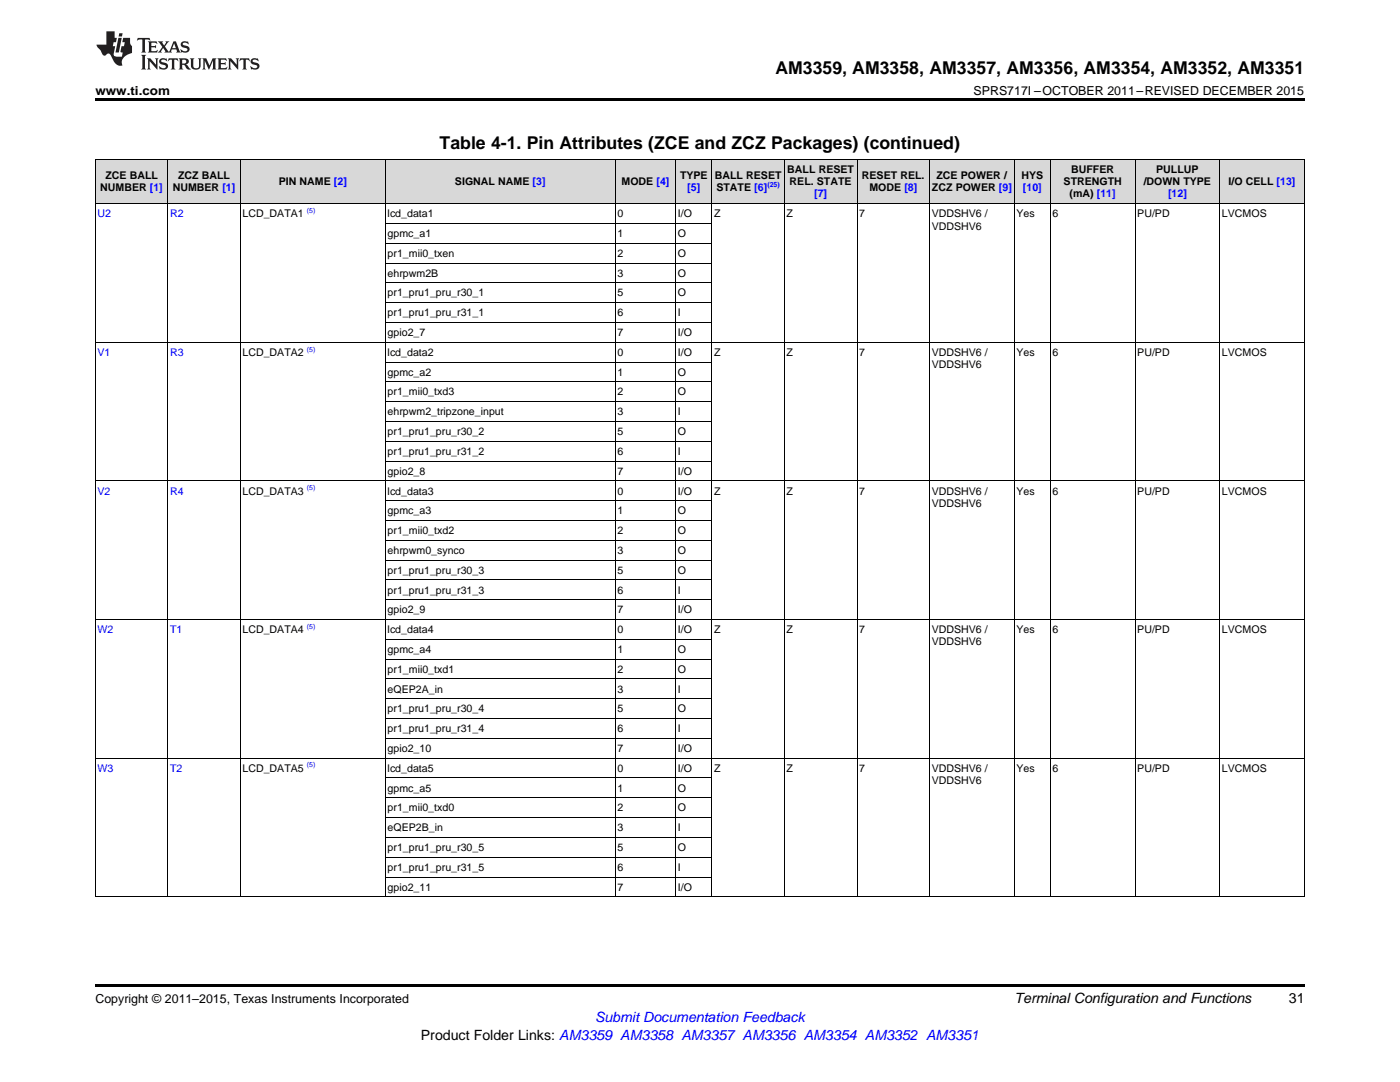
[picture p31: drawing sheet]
<svg xmlns="http://www.w3.org/2000/svg" width="279mm" height="216mm" viewBox="0 0 279 216" stroke-linecap="round" stroke-linejoin="round" font-family="sans-serif">
<defs><g id="words">
<g font-size="3.5">
<text x="154.8" y="14.8">AM3359, AM3358, AM3357, AM3356, AM3354, AM3352, AM3351</text>
<text x="87.7" y="29.7">Table 4-1. Pin Attributes (ZCE and ZCZ Packages) (continued)</text>
</g>
<text font-size="2.8" fill="#00f" x="118.7" y="203.9">Submit Documentation Feedback</text>
<g font-size="2.8">
<text x="202.5" y="200.1">Terminal Configuration and Functions</text>
<text x="257.2" y="200.1">31</text>
<text x="84" y="207.4">Product Folder Links: AM3359 AM3358 AM3357 AM3356 AM3354 AM3352 AM3351</text>
</g>
<g font-size="2.5">
<text x="19" y="19">www.ti.com</text>
<text x="194.3" y="19">SPRS717I –OCTOBER 2011–REVISED DECEMBER 2015</text>
<text x="19" y="200.1">Copyright © 2011–2015, Texas Instruments Incorporated</text>
</g>
<g font-size="2.1">
<text x="21" y="35.7">ZCE BALL</text>
<text x="35.5" y="35.7">ZCZ BALL</text>
<text x="135.7" y="35.7">TYPE</text>
<text x="142.7" y="35.7">BALL RESET</text>
<text x="157.1" y="34.5">BALL RESET</text>
<text x="172" y="35.7">RESET REL.</text>
<text x="186.9" y="35.7">ZCE POWER /</text>
<text x="203.8" y="35.7">HYS</text>
<text x="213.8" y="34.5">BUFFER</text>
<text x="230.8" y="34.5">PULLUP</text>
<text x="20" y="38.2">NUMBER [1]</text>
<text x="34.5" y="38.2">NUMBER [1]</text>
<text x="55.6" y="36.9">PIN NAME [2]</text>
<text x="90.8" y="36.9">SIGNAL NAME [3]</text>
<text x="124" y="36.9">MODE [4]</text>
<text x="143" y="38.2">STATE [6]</text>
<text x="157.6" y="36.9">REL. STATE</text>
<text x="173.5" y="38.2">MODE [8]</text>
<text x="186" y="38.2">ZCZ POWER [9]</text>
<text x="212.3" y="36.9">STRENGTH</text>
<text x="213.5" y="39.4">(mA) [11]</text>
<text x="228.2" y="36.9">/DOWN TYPE</text>
<text x="245.2" y="36.9">I/O CELL [13]</text>
<text x="48.4" y="43.4">LCD_DATA1</text>
<text x="77.4" y="43.4">lcd_data1</text>
<text x="77.4" y="47.3">gpmc_a1</text>
<text x="123.2" y="43.4">0</text>
<text x="123.2" y="47.3">1</text>
<text x="135.3" y="43.4">I/O</text>
<text x="135.3" y="47.3">O</text>
<text x="142.5" y="43.4">Z</text>
<text x="157" y="43.4">Z</text>
<text x="171.5" y="43.4">7</text>
<text x="185.9" y="43.4">VDDSHV6 /</text>
<text x="185.9" y="45.8">VDDSHV6</text>
<text x="202.8" y="43.4">Yes</text>
<text x="210.1" y="43.4">6</text>
<text x="227" y="43.4">PU/PD</text>
<text x="243.9" y="43.4">LVCMOS</text>
<text x="77.4" y="51.3">pr1_mii0_txen</text>
<text x="123.2" y="51.3">2</text>
<text x="135.3" y="51.3">O</text>
<text x="77.4" y="55.2">ehrpwm2B</text>
<text x="77.4" y="59.2">pr1_pru1_pru_r30_1</text>
<text x="123.2" y="55.2">3</text>
<text x="123.2" y="59.2">5</text>
<text x="135.3" y="55.2">O</text>
<text x="135.3" y="59.2">O</text>
<text x="77.4" y="63.1">pr1_pru1_pru_r31_1</text>
<text x="123.2" y="63.1">6</text>
<text x="135.3" y="63.1">I</text>
<text x="48.4" y="71">LCD_DATA2</text>
<text x="77.4" y="67.1">gpio2_7</text>
<text x="77.4" y="71">lcd_data2</text>
<text x="123.2" y="67.1">7</text>
<text x="123.2" y="71">0</text>
<text x="135.3" y="67.1">I/O</text>
<text x="135.3" y="71">I/O</text>
<text x="142.5" y="71">Z</text>
<text x="157" y="71">Z</text>
<text x="171.5" y="71">7</text>
<text x="185.9" y="71">VDDSHV6 /</text>
<text x="202.8" y="71">Yes</text>
<text x="210.1" y="71">6</text>
<text x="227" y="71">PU/PD</text>
<text x="243.9" y="71">LVCMOS</text>
<text x="77.4" y="75">gpmc_a2</text>
<text x="123.2" y="75">1</text>
<text x="135.3" y="75">O</text>
<text x="185.9" y="73.5">VDDSHV6</text>
<text x="77.4" y="78.9">pr1_mii0_txd3</text>
<text x="77.4" y="82.9">ehrpwm2_tripzone_input</text>
<text x="123.2" y="78.9">2</text>
<text x="123.2" y="82.9">3</text>
<text x="135.3" y="78.9">O</text>
<text x="135.3" y="82.9">I</text>
<text x="77.4" y="86.8">pr1_pru1_pru_r30_2</text>
<text x="123.2" y="86.8">5</text>
<text x="135.3" y="86.8">O</text>
<text x="77.4" y="90.8">pr1_pru1_pru_r31_2</text>
<text x="77.4" y="94.7">gpio2_8</text>
<text x="123.2" y="90.8">6</text>
<text x="123.2" y="94.7">7</text>
<text x="135.3" y="90.8">I</text>
<text x="135.3" y="94.7">I/O</text>
<text x="48.4" y="98.7">LCD_DATA3</text>
<text x="77.4" y="98.7">lcd_data3</text>
<text x="123.2" y="98.7">0</text>
<text x="135.3" y="98.7">I/O</text>
<text x="142.5" y="98.7">Z</text>
<text x="157" y="98.7">Z</text>
<text x="171.5" y="98.7">7</text>
<text x="185.9" y="98.7">VDDSHV6 /</text>
<text x="185.9" y="101.1">VDDSHV6</text>
<text x="202.8" y="98.7">Yes</text>
<text x="210.1" y="98.7">6</text>
<text x="227" y="98.7">PU/PD</text>
<text x="243.9" y="98.7">LVCMOS</text>
<text x="77.4" y="102.6">gpmc_a3</text>
<text x="77.4" y="106.6">pr1_mii0_txd2</text>
<text x="123.2" y="102.6">1</text>
<text x="123.2" y="106.6">2</text>
<text x="135.3" y="102.6">O</text>
<text x="135.3" y="106.6">O</text>
<text x="77.4" y="110.5">ehrpwm0_synco</text>
<text x="123.2" y="110.5">3</text>
<text x="135.3" y="110.5">O</text>
<text x="77.4" y="114.5">pr1_pru1_pru_r30_3</text>
<text x="77.4" y="118.4">pr1_pru1_pru_r31_3</text>
<text x="123.2" y="114.5">5</text>
<text x="123.2" y="118.4">6</text>
<text x="135.3" y="114.5">O</text>
<text x="135.3" y="118.4">I</text>
<text x="77.4" y="122.4">gpio2_9</text>
<text x="123.2" y="122.4">7</text>
<text x="135.3" y="122.4">I/O</text>
<text x="48.4" y="126.3">LCD_DATA4</text>
<text x="77.4" y="126.3">lcd_data4</text>
<text x="77.4" y="130.3">gpmc_a4</text>
<text x="123.2" y="126.3">0</text>
<text x="123.2" y="130.3">1</text>
<text x="135.3" y="126.3">I/O</text>
<text x="135.3" y="130.3">O</text>
<text x="142.5" y="126.3">Z</text>
<text x="157" y="126.3">Z</text>
<text x="171.5" y="126.3">7</text>
<text x="185.9" y="126.3">VDDSHV6 /</text>
<text x="185.9" y="128.8">VDDSHV6</text>
<text x="202.8" y="126.3">Yes</text>
<text x="210.1" y="126.3">6</text>
<text x="227" y="126.3">PU/PD</text>
<text x="243.9" y="126.3">LVCMOS</text>
<text x="77.4" y="134.2">pr1_mii0_txd1</text>
<text x="123.2" y="134.2">2</text>
<text x="135.3" y="134.2">O</text>
<text x="77.4" y="138.2">eQEP2A_in</text>
<text x="77.4" y="142.1">pr1_pru1_pru_r30_4</text>
<text x="123.2" y="138.2">3</text>
<text x="123.2" y="142.1">5</text>
<text x="135.3" y="138.2">I</text>
<text x="135.3" y="142.1">O</text>
<text x="77.4" y="146.1">pr1_pru1_pru_r31_4</text>
<text x="123.2" y="146.1">6</text>
<text x="135.3" y="146.1">I</text>
<text x="48.4" y="154">LCD_DATA5</text>
<text x="77.4" y="150">gpio2_10</text>
<text x="77.4" y="154">lcd_data5</text>
<text x="123.2" y="150">7</text>
<text x="123.2" y="154">0</text>
<text x="135.3" y="150">I/O</text>
<text x="135.3" y="154">I/O</text>
<text x="142.5" y="154">Z</text>
<text x="157" y="154">Z</text>
<text x="171.5" y="154">7</text>
<text x="185.9" y="154">VDDSHV6 /</text>
<text x="202.8" y="154">Yes</text>
<text x="210.1" y="154">6</text>
<text x="227" y="154">PU/PD</text>
<text x="243.9" y="154">LVCMOS</text>
<text x="77.4" y="157.9">gpmc_a5</text>
<text x="77.4" y="161.9">pr1_mii0_txd0</text>
<text x="123.2" y="157.9">1</text>
<text x="123.2" y="161.9">2</text>
<text x="135.3" y="157.9">O</text>
<text x="135.3" y="161.9">O</text>
<text x="185.9" y="156.5">VDDSHV6</text>
<text x="77.4" y="165.8">eQEP2B_in</text>
<text x="123.2" y="165.8">3</text>
<text x="135.3" y="165.8">I</text>
<text x="77.4" y="169.8">pr1_pru1_pru_r30_5</text>
<text x="77.4" y="173.7">pr1_pru1_pru_r31_5</text>
<text x="123.2" y="169.8">5</text>
<text x="123.2" y="173.7">6</text>
<text x="135.3" y="169.8">O</text>
<text x="135.3" y="173.7">I</text>
<text x="77.4" y="177.7">gpio2_11</text>
<text x="123.2" y="177.7">7</text>
<text x="135.3" y="177.7">I/O</text>
</g>
<g font-size="2.1" fill="#00f">
<text x="137.2" y="38.2">[5]</text>
<text x="162.5" y="39.4">[7]</text>
<text x="204.2" y="38.2">[10]</text>
<text x="233.1" y="39.4">[12]</text>
<text x="19.5" y="43.4">U2</text>
<text x="33.9" y="43.4">R2</text>
<text x="19.5" y="71">V1</text>
<text x="33.9" y="71">R3</text>
<text x="19.5" y="98.7">V2</text>
<text x="33.9" y="98.7">R4</text>
<text x="19.5" y="126.3">W2</text>
<text x="33.9" y="126.3">T1</text>
<text x="19.5" y="154">W3</text>
<text x="33.9" y="154">T2</text>
</g>
<g font-size="1.4" fill="#00f">
<text x="153.1" y="37.3">(25)</text>
<text x="61.3" y="42.5">(5)</text>
<text x="61.3" y="70.2">(5)</text>
<text x="61.3" y="97.8">(5)</text>
<text x="61.3" y="125.5">(5)</text>
<text x="61.3" y="153.1">(5)</text>
</g>
</g></defs>
<g fill="#d8d8d8">
<path d="M19 31.8h14.5v8.9h-14.5z"/>
<path d="M33.5 31.8h14.5v8.9h-14.5z"/>
<path d="M48 31.8h28.9v8.9h-28.9z"/>
<path d="M76.9 31.8h45.9v8.9h-45.9z"/>
<path d="M122.8 31.8h12.1v8.9h-12.1z"/>
<path d="M134.9 31.8h7.2v8.9h-7.2z"/>
<path d="M142.1 31.8h14.5v8.9h-14.5z"/>
<path d="M156.6 31.8h14.5v8.9h-14.5z"/>
<path d="M171.1 31.8h14.4v8.9h-14.4z"/>
<path d="M185.5 31.8h16.9v8.9h-16.9z"/>
<path d="M202.4 31.8h7.3v8.9h-7.3z"/>
<path d="M209.7 31.8h16.9v8.9h-16.9z"/>
<path d="M226.6 31.8h16.9v8.9h-16.9z"/>
<path d="M243.5 31.8h16.8v8.9h-16.8z"/>
</g>
<path d="M19 19.5h241.3v.5h-241.3zM19 196.3h241.3v.5h-241.3z" fill="#000"/>
<g fill="none" stroke="#000" stroke-width=".2">
<path d="M33.5 31.8v147.2M48 31.8v147.2M76.9 31.8v147.2M122.8 31.8v147.2M134.8 31.8v147.2M142.1 31.8v147.2M156.5 31.8v147.2M171 31.8v147.2M185.5 31.8v147.2M202.4 31.8v147.2M209.6 31.8v147.2M226.5 31.8v147.2"/>
<path d="M243.4 31.8v147.2M260.3 31.8h-241.2v147.2l241.2-.1v-147.1M19 40.7h241.3M76.9 56.5h65.2M76.9 52.5h65.2M76.9 48.6h65.2M76.9 44.6h65.2M19 68.3h241.3M76.9 76.2h65.2M76.9 72.3h65.2M76.9 64.4h65.2M76.9 60.4h65.2"/>
<path d="M19 96h241.3M76.9 99.9h65.2M76.9 92h65.2M76.9 88.1h65.2M76.9 84.1h65.2M76.9 80.2h65.2M76.9 119.7h65.2M76.9 115.7h65.2M76.9 111.8h65.2M76.9 107.8h65.2M76.9 103.9h65.2M19 123.6h241.3"/>
<path d="M76.9 139.4h65.2M76.9 135.5h65.2M76.9 131.5h65.2M76.9 127.6h65.2M19 151.3h241.3M76.9 159.2h65.2M76.9 155.2h65.2M76.9 147.3h65.2M76.9 143.4h65.2M76.9 175h65.2M76.9 171h65.2M76.9 167.1h65.2"/>
<path d="M76.9 163.1h65.2"/>
</g>
<g fill="#231f20">
<path d="M27.5 7.6l-.1 .5 .4-.2h.6v.1v2.1l-.2 .4h1l-.3-.4v-2.1l.1-.1h.5l.5 .2-.2-.5zM29.5 8.3l.2 .3v1.5l-.2 .4h1.8l.2-.6a1.04 1.04 0 0 1-1.3 .2v-.7h.6l.3 .2v-.6l-.3 .2h-.6v-.6l.8-.1 .4 .3-.2-.5zM31.5 8.3l.9 1.1-.9 1.1h.8l-.2-.2 .5-.7 .4 .7-.2 .2h1.5l-.1-.2 .1-.4h.9l.1 .4-.2 .2h1l-.3-.3-.7-1.9h-.5l-.9 2-.8-1 .9-1h-.8l.1 .3-.3 .5-.4-.6 .2-.2zM34.7 8.6l.4 1h-.7zM36.3 8.4a.63 .63 0 0 0-.2 .7 .63 .63 0 0 0 .6 .4l.6 .2 .1 .2a.75 .75 0 0 1-.7 .4 .75 .75 0 0 1-.6-.5l.1 .7 .1-.1a1.11 1.11 0 0 0 1.5-.6 1.13 1.13 0 0 0-1.2-.8l-.1-.4a1.04 1.04 0 0 1 1.2 .2l-.2-.5-.1 .1-.5-.2zM28.2 10.9l.2 .4v2.2l-.2 .4h1l-.3-.4v-2.2l.3-.4zM29.3 11.6l.3 .4v1.5l-.3 .4h.8l-.2-.4v-1.3l1.5 1.7v-1.9l.2-.4h-.7l.2 .4v.9l-1.1-1.3zM32 11.8a.62 .62 0 0 0-.2 .7 .62 .62 0 0 0 .6 .4l.6 .1 .1 .3a.76 .76 0 0 1-.7 .3 .76 .76 0 0 1-.6-.4l.1 .7 .1-.1a1.11 1.11 0 0 0 1.5-.6 1.13 1.13 0 0 0-1.2-.8l-.1-.4a1.04 1.04 0 0 1 1.2 .2l-.2-.6-.1 .1-.5-.1zM33.7 11.6l-.2 .6a.61 .61 0 0 1 .8-.3v1.6l-.2 .4h.9l-.2-.4v-1.6a.63 .63 0 0 1 .8 .3l-.2-.6zM35.6 11.6l.3 .4v1.5l-.3 .4h1l-.2-.2v-.8l.5 .2a.76 .76 0 0 0 1.2 .7l-1-1a.58 .58 0 0 0 .6-.5 .58 .58 0 0 0-.5-.6zM36.4 11.9h.1a.45 .45 0 0 1 .5 .1 .45 .45 0 0 1 .1 .5l-.7 .2zM37.9 11.6l.2 .2a2.17 2.17 0 0 0 .3 1.9 .99 .99 0 0 0 1.6-.6v-1.1l.2-.4h-.7l.2 .2a1.92 1.92 0 0 1-.2 1.8 .6 .6 0 0 1-.9-.5v-1.1l.2-.4zM40.4 11.6l.2 .4v1.5l-.2 .4h.7l-.2-.4v-1.4l.8 1.8 .8-1.8v1.4l-.2 .4h.9l-.2-.4v-1.5l.2-.4h-.8l-.6 1.5-.6-1.5zM43.4 11.6l.2 .4v1.5l-.2 .4h1.8l.2-.6a1.04 1.04 0 0 1-1.3 .1v-.6h.5l.4 .2v-.6l-.4 .2h-.5v-.7h.8l.3 .3-.1-.6zM45.5 11.6l.2 .4v1.5l-.2 .4h.7l-.2-.4v-1.3l1.5 1.7v-1.9l.2-.4h-.7l.2 .4v.9l-1.1-1.3zM47.9 11.6l-.1 .6a.61 .61 0 0 1 .8-.3v1.6l-.3 .4h1l-.3-.4 .1-1.6a.63 .63 0 0 1 .7 .3l-.1-.6zM50.2 11.8a.62 .62 0 0 0-.2 .7 .62 .62 0 0 0 .6 .4l.6 .1 .2 .3a.76 .76 0 0 1-.8 .3 .76 .76 0 0 1-.6-.4l.1 .7 .2-.1a1.11 1.11 0 0 0 1.5-.6 1.13 1.13 0 0 0-1.3-.8l-.1-.4a1.04 1.04 0 0 1 1.2 .2l-.1-.6-.2 .1-.5-.1z"/>
<path d="M21.2 6.3v2.6h-1.9l.1 .4 .7 .9a.91 .91 0 0 0 1 .8 .56 .56 0 0 1 .5-.3 .56 .56 0 0 1 .5 .3l.4 .8a1.53 1.53 0 0 0 1.9 1.2 1.54 1.54 0 0 1 1-2.1l.9-.3v-1.4a1.52 1.52 0 0 1-.3-1.6h-1.4l-.2 .8h.5l-.2 .8h-.4l-.2 1v.2l.4 .1-.2 .8a1.93 1.93 0 0 1-1.6-.3l.3-1.8h-.5l.2-.8h.4l.2-.8h-.4v-1.3zM23.6 7.6l-.6 2.9h.7l.6-2.9zM23.8 6.6l-.1 .7h.6l.2-.7z"/>
</g>
<use href="#words"/>
</svg>
